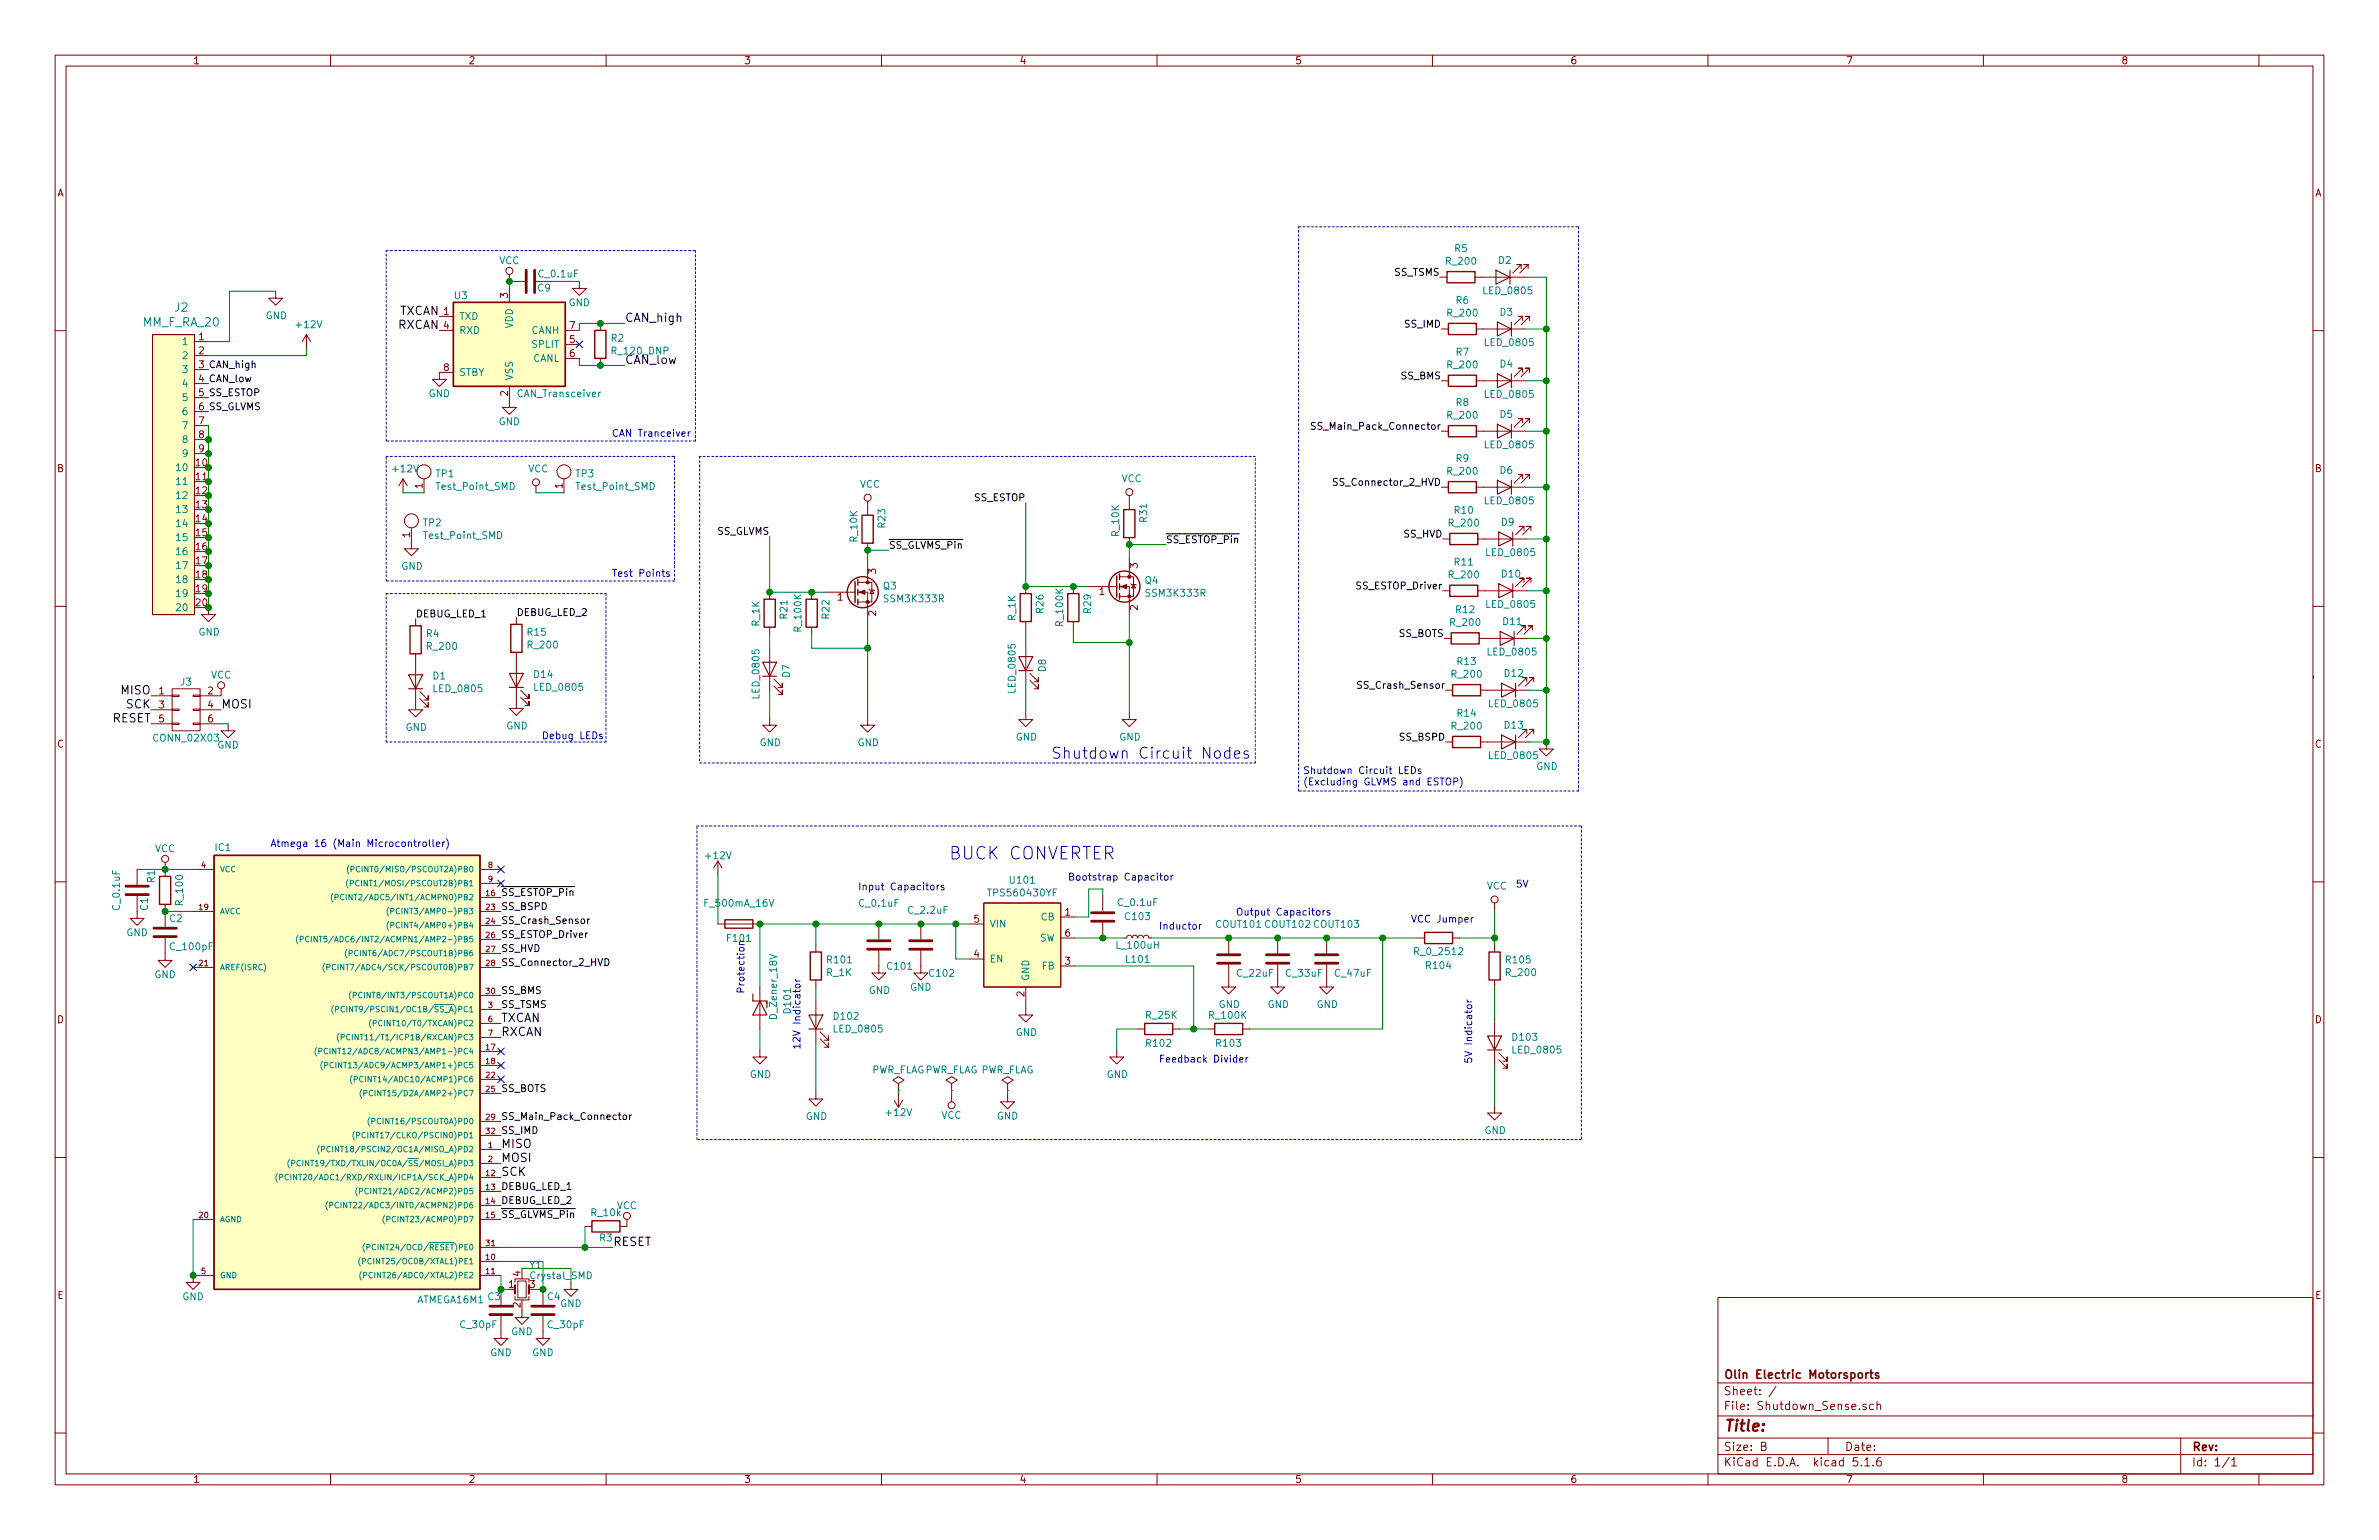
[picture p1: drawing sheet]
<svg xmlns="http://www.w3.org/2000/svg" width="432mm" height="279mm" viewBox="0 0 432 279" stroke-linecap="round" stroke-linejoin="round" font-family="sans-serif">
<defs><g id="words">
<text font-size="3.1" fill="#0000c2" x="172.2" y="156">BUCK CONVERTER</text>
<text font-size="2.8" fill="#0000c2" x="190.8" y="137.7">Shutdown Circuit Nodes</text>
<text font-size="2.8" fill="#840000" x="312.8" y="259.7">Title:</text>
<g font-size="2.1" fill="#008484">
<text x="26" y="59.2">MM_F_RA_20</text>
<text x="31.7" y="56.5">J2</text>
</g>
<g font-size="2.1">
<text x="72.2" y="59.7">RXCAN</text>
<text x="72.4" y="57.2">TXCAN</text>
<text x="113.4" y="58.4">CAN_high</text>
<text x="113.4" y="66">CAN_low</text>
<text x="22" y="126">MISO</text>
<text x="20.3" y="131.1">RESET</text>
<text x="23" y="128.5">SCK</text>
<text x="40.1" y="128.5">MOSI</text>
<text x="90.9" y="185.4">TXCAN</text>
<text x="90.9" y="188">RXCAN</text>
<text x="90.9" y="208.3">MISO</text>
<text x="90.9" y="213.4">SCK</text>
<text x="90.9" y="210.8">MOSI</text>
<text x="111.3" y="226.1">RESET</text>
</g>
<g font-size="2.1" fill="#840000">
<text x="312.8" y="250.1">Olin Electric Motorsports</text>
<text x="312.8" y="255.8">File: Shutdown_Sense.sch</text>
<text x="312.8" y="253.1">Sheet: /</text>
<text x="312.8" y="263.2">Size: B</text>
<text x="334.8" y="263.2">Date:</text>
<text x="397.8" y="263.2">Rev:</text>
<text x="312.8" y="266">KiCad E.D.A. kicad 5.1.6</text>
<text x="397.8" y="266">Id: 1/1</text>
</g>
<g font-size="1.8" fill="#840000">
<text x="35" y="11.6">1</text>
<text x="85" y="11.6">2</text>
<text x="135" y="11.6">3</text>
<text x="185" y="11.6">4</text>
<text x="235" y="11.6">5</text>
<text x="285" y="11.6">6</text>
<text x="335" y="11.6">7</text>
<text x="385" y="11.6">8</text>
<text x="10.4" y="35.6">A</text>
<text x="420.2" y="35.6">A</text>
<text x="80.5" y="57.2">1</text>
<text x="80.5" y="59.7">4</text>
<text x="92.2" y="54.1" transform="rotate(-90 92.2 54.1)">3</text>
<text x="103.4" y="59.7">7</text>
<text x="36.1" y="61.7">1</text>
<text x="36.1" y="64.3">2</text>
<text x="103.4" y="62.2">5</text>
<text x="103.4" y="64.8">6</text>
<text x="80.5" y="67.3">8</text>
<text x="92.2" y="71.9" transform="rotate(-90 92.2 71.9)">2</text>
<text x="36.1" y="77">7</text>
<text x="36.1" y="79.5">8</text>
<text x="36.1" y="82">9</text>
<text x="10.4" y="85.6">B</text>
<text x="35.6" y="84.6">10</text>
<text x="35.6" y="87.1">11</text>
<text x="35.6" y="89.7">12</text>
<text x="76.7" y="88.6" transform="rotate(-90 76.7 88.6)">1</text>
<text x="102.1" y="88.6" transform="rotate(-90 102.1 88.6)">1</text>
<text x="420.2" y="85.6">B</text>
<text x="35.6" y="92.2">13</text>
<text x="35.6" y="94.7">14</text>
<text x="35.6" y="97.3">15</text>
<text x="35.6" y="99.8">16</text>
<text x="74.4" y="97.5" transform="rotate(-90 74.4 97.5)">1</text>
<text x="35.6" y="102.4">17</text>
<text x="35.6" y="104.9">18</text>
<text x="35.6" y="107.4">19</text>
<text x="159" y="104.1" transform="rotate(-90 159 104.1)">3</text>
<text x="199.5" y="107.9">1</text>
<text x="206.5" y="103.1" transform="rotate(-90 206.5 103.1)">3</text>
<text x="35.6" y="110">20</text>
<text x="152" y="109">1</text>
<text x="159" y="111.7" transform="rotate(-90 159 111.7)">2</text>
<text x="206.5" y="110.7" transform="rotate(-90 206.5 110.7)">2</text>
<text x="28.9" y="126">1</text>
<text x="37.7" y="126">2</text>
<text x="28.9" y="128.5">3</text>
<text x="28.9" y="131.1">5</text>
<text x="37.7" y="128.5">4</text>
<text x="37.7" y="131.1">6</text>
<text x="10.4" y="135.6">C</text>
<text x="420.2" y="135.6">C</text>
<text x="176.8" y="167.4">5</text>
<text x="193.3" y="166.1">1</text>
<text x="176.8" y="173.7">4</text>
<text x="193.3" y="169.9">6</text>
<text x="193.3" y="175">3</text>
<text x="10.4" y="185.6">D</text>
<text x="185.9" y="180.8" transform="rotate(-90 185.9 180.8)">2</text>
<text x="420.2" y="185.6">D</text>
<text x="92.4" y="233.7">1</text>
<text x="94.5" y="231.5" transform="rotate(-90 94.5 231.5)">4</text>
<text x="96.2" y="233.7">3</text>
<text x="10.4" y="235.6">E</text>
<text x="94.5" y="237.3" transform="rotate(-90 94.5 237.3)">2</text>
<text x="420.2" y="235.6">E</text>
<text x="35" y="269">1</text>
<text x="85" y="269">2</text>
<text x="135" y="269">3</text>
<text x="185" y="269">4</text>
<text x="235" y="269">5</text>
<text x="285" y="269">6</text>
<text x="335" y="269">7</text>
<text x="385" y="269">8</text>
</g>
<g font-size="1.8" fill="#008484">
<text x="90.6" y="47.9">VCC</text>
<text x="264.1" y="45.7">R5</text>
<text x="272" y="47.9">D2</text>
<text x="97.6" y="52.9">C9</text>
<text x="97.9" y="50.3">C_0.1uF</text>
<text x="262.6" y="48">R_200</text>
<text x="269.5" y="53.4">LED_0805</text>
<text x="48.2" y="57.9">GND</text>
<text x="53.9" y="59.5">+12V</text>
<text x="82.5" y="54.3">U3</text>
<text x="83.3" y="58">TXD</text>
<text x="93.1" y="59.6" transform="rotate(-90 93.1 59.6)">VDD</text>
<text x="103.2" y="55.5">GND</text>
<text x="262.8" y="57.4">R_200</text>
<text x="264.3" y="55.1">R6</text>
<text x="272.3" y="57.3">D3</text>
<text x="33.3" y="62.6">1</text>
<text x="33.3" y="65.2">2</text>
<text x="83.3" y="60.6">RXD</text>
<text x="96.5" y="60.6">CANH</text>
<text x="96.6" y="63.1">SPLIT</text>
<text x="96.7" y="65.7">CANL</text>
<text x="110.9" y="62">R2</text>
<text x="111.2" y="64.3">R_120_DNP</text>
<text x="264.3" y="64.5">R7</text>
<text x="269.7" y="62.8">LED_0805</text>
<text x="33.3" y="67.7">3</text>
<text x="33.3" y="70.2">4</text>
<text x="83.3" y="68.2">STBY</text>
<text x="93.1" y="69.1" transform="rotate(-90 93.1 69.1)">VSS</text>
<text x="262.8" y="66.8">R_200</text>
<text x="272.3" y="66.7">D4</text>
<text x="33.3" y="72.8">5</text>
<text x="33.3" y="75.3">6</text>
<text x="33.3" y="77.9">7</text>
<text x="77.8" y="72.1">GND</text>
<text x="90.5" y="77.1">GND</text>
<text x="94.1" y="72.1">CAN_Transceiver</text>
<text x="262.8" y="76">R_200</text>
<text x="264.3" y="73.7">R8</text>
<text x="269.7" y="72.2">LED_0805</text>
<text x="272.3" y="75.8">D5</text>
<text x="33.3" y="80.4">8</text>
<text x="33.3" y="82.9">9</text>
<text x="264.3" y="83.8">R9</text>
<text x="269.7" y="81.3">LED_0805</text>
<text x="32.3" y="85.5">10</text>
<text x="32.3" y="88">11</text>
<text x="71.5" y="85.7">+12V</text>
<text x="79.1" y="86.6">TP1</text>
<text x="79.3" y="88.9">Test_Point_SMD</text>
<text x="95.9" y="85.7">VCC</text>
<text x="104.5" y="86.6">TP3</text>
<text x="104.7" y="88.9">Test_Point_SMD</text>
<text x="156.1" y="88.5">VCC</text>
<text x="203.6" y="87.5">VCC</text>
<text x="262.8" y="86.1">R_200</text>
<text x="272.3" y="86">D6</text>
<text x="32.3" y="90.6">12</text>
<text x="32.3" y="93.1">13</text>
<text x="32.3" y="95.6">14</text>
<text x="76.8" y="95.5">TP2</text>
<text x="160.7" y="95.7" transform="rotate(-90 160.7 95.7)">R23</text>
<text x="208.2" y="94.7" transform="rotate(-90 208.2 94.7)">R31</text>
<text x="263.1" y="95.5">R_200</text>
<text x="264.1" y="93.2">R10</text>
<text x="269.7" y="91.5">LED_0805</text>
<text x="272.5" y="95.4">D9</text>
<text x="32.3" y="98.2">15</text>
<text x="32.3" y="100.7">16</text>
<text x="77.1" y="97.8">Test_Point_SMD</text>
<text x="155.6" y="98.2" transform="rotate(-90 155.6 98.2)">R_10K</text>
<text x="203.1" y="97.2" transform="rotate(-90 203.1 97.2)">R_10K</text>
<text x="270" y="100.9">LED_0805</text>
<text x="32.3" y="103.3">17</text>
<text x="32.3" y="105.8">18</text>
<text x="72.8" y="103.4">GND</text>
<text x="160.4" y="107">Q3</text>
<text x="207.8" y="105.9">Q4</text>
<text x="263.1" y="104.9">R_200</text>
<text x="264.1" y="102.6">R11</text>
<text x="272.6" y="104.8">D10</text>
<text x="32.3" y="108.3">19</text>
<text x="32.3" y="110.9">20</text>
<text x="137.8" y="113.6" transform="rotate(-90 137.8 113.6)">R_1K</text>
<text x="142.9" y="112.2" transform="rotate(-90 142.9 112.2)">R21</text>
<text x="150.5" y="112.2" transform="rotate(-90 150.5 112.2)">R22</text>
<text x="160.7" y="109.3">SSM3K333R</text>
<text x="184.3" y="112.6" transform="rotate(-90 184.3 112.6)">R_1K</text>
<text x="189.4" y="111.2" transform="rotate(-90 189.4 111.2)">R26</text>
<text x="193" y="113.4" transform="rotate(-90 193 113.4)">R_100K</text>
<text x="198" y="111.2" transform="rotate(-90 198 111.2)">R29</text>
<text x="208.2" y="108.3">SSM3K333R</text>
<text x="263.3" y="113.6">R_200</text>
<text x="264.3" y="111.3">R12</text>
<text x="270" y="110.3">LED_0805</text>
<text x="272.9" y="113.4">D11</text>
<text x="36" y="115.3">GND</text>
<text x="77.4" y="115.6">R4</text>
<text x="77.6" y="117.9">R_200</text>
<text x="95.8" y="115.3">R15</text>
<text x="95.9" y="117.7">R_200</text>
<text x="145.5" y="114.5" transform="rotate(-90 145.5 114.5)">R_100K</text>
<text x="270.2" y="118.9">LED_0805</text>
<text x="32.8" y="124.4">J3</text>
<text x="38.3" y="123.1">VCC</text>
<text x="78.6" y="123.3">D1</text>
<text x="78.9" y="125.6">LED_0805</text>
<text x="97" y="123">D14</text>
<text x="97.2" y="125.3">LED_0805</text>
<text x="143.4" y="122.9" transform="rotate(-90 143.4 122.9)">D7</text>
<text x="184.3" y="125.5" transform="rotate(-90 184.3 125.5)">LED_0805</text>
<text x="189.8" y="121.9" transform="rotate(-90 189.8 121.9)">D8</text>
<text x="263.6" y="123">R_200</text>
<text x="264.6" y="120.7">R13</text>
<text x="273.1" y="122.8">D12</text>
<text x="137.8" y="126.5" transform="rotate(-90 137.8 126.5)">LED_0805</text>
<text x="264.6" y="130">R14</text>
<text x="270.5" y="128.3">LED_0805</text>
<text x="28.1" y="134.5">CONN_02X03</text>
<text x="39.4" y="135.8">GND</text>
<text x="73.6" y="132.6">GND</text>
<text x="91.9" y="132.3">GND</text>
<text x="137.9" y="135.4">GND</text>
<text x="155.7" y="135.4">GND</text>
<text x="184.4" y="134.4">GND</text>
<text x="203.1" y="134.4">GND</text>
<text x="263.6" y="132.4">R_200</text>
<text x="270.5" y="137.7">LED_0805</text>
<text x="273.1" y="132.2">D13</text>
<text x="278.8" y="139.7">GND</text>
<text x="28.1" y="154.6">VCC</text>
<text x="39.1" y="154.4">IC1</text>
<text x="128.2" y="155.9">+12V</text>
<text x="28.1" y="160.1" transform="rotate(-90 28.1 160.1)">R1</text>
<text x="183.4" y="160.3">U101</text>
<text x="269.8" y="161.4">VCC</text>
<text x="21.8" y="164.9" transform="rotate(-90 21.8 164.9)">C_0.1uF</text>
<text x="26.8" y="165.2" transform="rotate(-90 26.8 165.2)">C1</text>
<text x="30.8" y="167.3">C2</text>
<text x="33.2" y="164.1" transform="rotate(-90 33.2 164.1)">R_100</text>
<text x="128.1" y="164.5">F_500mA_16V</text>
<text x="156.1" y="164.5">C_0.1uF</text>
<text x="165" y="165.8">C_2.2uF</text>
<text x="179.8" y="162.6">TPS560430YF</text>
<text x="189" y="167">CB</text>
<text x="203" y="164.4">C_0.1uF</text>
<text x="204.4" y="166.9">C103</text>
<text x="22.9" y="169.8">GND</text>
<text x="31" y="172.4">C_100pF</text>
<text x="179.6" y="168.3">VIN</text>
<text x="188.7" y="170.8">SW</text>
<text x="202.8" y="172.1">L_100uH</text>
<text x="220.9" y="168.3">COUT101 COUT102 COUT103</text>
<text x="257" y="173.3">R_0_2512</text>
<text x="28" y="177.5">GND</text>
<text x="150" y="177.1">R_1K</text>
<text x="150.3" y="174.8">R101</text>
<text x="161.2" y="175.9">C101</text>
<text x="165.2" y="179.8">GND</text>
<text x="168.8" y="177.2">C102</text>
<text x="179.6" y="174.6">EN</text>
<text x="186.8" y="178.1" transform="rotate(-90 186.8 178.1)">GND</text>
<text x="189.2" y="175.9">FB</text>
<text x="204.5" y="174.7">L101</text>
<text x="224.6" y="177.2">C_22uF</text>
<text x="233.5" y="177.2">C_33uF</text>
<text x="242.4" y="177.2">C_47uF</text>
<text x="259" y="175.8">R104</text>
<text x="273.5" y="174.8">R105</text>
<text x="273.5" y="177.1">R_200</text>
<text x="141" y="184.7" transform="rotate(-90 141 184.7)">D_Zener_18V</text>
<text x="151.5" y="185">D102</text>
<text x="157.7" y="180.3">GND</text>
<text x="208.1" y="184.8">R_25K</text>
<text x="219.6" y="184.8">R_100K</text>
<text x="221.2" y="182.9">GND</text>
<text x="230.1" y="182.9">GND</text>
<text x="239" y="182.9">GND</text>
<text x="151.5" y="187.3">LED_0805</text>
<text x="184.4" y="188">GND</text>
<text x="208.2" y="189.9">R102</text>
<text x="220.9" y="189.9">R103</text>
<text x="274.7" y="188.8">D103</text>
<text x="274.7" y="191.1">LED_0805</text>
<text x="136.1" y="195.6">GND</text>
<text x="158.1" y="194.7">PWR_FLAGPWR_FLAG PWR_FLAG</text>
<text x="200.9" y="195.6">GND</text>
<text x="146.3" y="203.2">GND</text>
<text x="161" y="202.5">+12V</text>
<text x="170.8" y="203">VCC</text>
<text x="180.9" y="203.1">GND</text>
<text x="269.4" y="205.7">GND</text>
<text x="107.4" y="220.6">R_10k</text>
<text x="111.9" y="219.4">VCC</text>
<text x="108.9" y="225.2">R3</text>
<text x="96.2" y="230.2">Y1</text>
<text x="96.4" y="232.1">Crystal_SMD</text>
<text x="33.1" y="235.9">GND</text>
<text x="75.8" y="236.4">ATMEGA16M1</text>
<text x="88.6" y="235.9">C3</text>
<text x="99.4" y="235.9">C4</text>
<text x="101.7" y="237.2">GND</text>
<text x="83.6" y="241">C_30pF</text>
<text x="92.8" y="242.2">GND</text>
<text x="99.5" y="241">C_30pF</text>
<text x="89" y="246">GND</text>
<text x="96.6" y="246">GND</text>
</g>
<g font-size="1.8">
<text x="253.1" y="50">SS_TSMS</text>
<text x="255" y="59.4">SS_IMD</text>
<text x="36.1" y="66.8">3 CAN_high</text>
<text x="36.1" y="69.3">4 CAN_low</text>
<text x="36.1" y="71.9">5 SS_ESTOP</text>
<text x="254.4" y="68.8">SS_BMS</text>
<text x="36.1" y="74.4">6 SS_GLVMS</text>
<text x="239.3" y="78">SS_Main_Pack_Connector</text>
<text x="242.7" y="88.1">SS_Connector_2_HVD</text>
<text x="176.8" y="90.9">SS_ESTOP</text>
<text x="130.1" y="97">SS_GLVMS</text>
<text x="161.3" y="99.6">SS_GLVMS_Pin</text>
<text x="211.6" y="98.6">SS_ESTOP_Pin</text>
<text x="254.8" y="97.5">SS_HVD</text>
<text x="246.4" y="106.9">SS_ESTOP_Driver</text>
<text x="75.4" y="112">DEBUG_LED_1</text>
<text x="93.7" y="111.8">DEBUG_LED_2</text>
<text x="253.9" y="115.6">SS_BOTS</text>
<text x="247" y="125">SS_Crash_Sensor</text>
<text x="254.1" y="134.4">SS_BSPD</text>
<text x="90.9" y="165.1">SS_BSPD</text>
<text x="90.9" y="167.6">SS_Crash_Sensor</text>
<text x="90.9" y="162.6">SS_ESTOP_Pin</text>
<text x="90.9" y="172.7">SS_HVD</text>
<text x="90.9" y="170.2">SS_ESTOP_Driver</text>
<text x="90.9" y="175.3">SS_Connector_2_HVD</text>
<text x="90.9" y="182.9">SS_TSMS</text>
<text x="90.9" y="180.3">SS_BMS</text>
<text x="90.9" y="203.2">SS_Main_Pack_Connector</text>
<text x="90.9" y="198.1">SS_BOTS</text>
<text x="90.9" y="205.7">SS_IMD</text>
<text x="90.9" y="215.9">DEBUG_LED_1</text>
<text x="90.9" y="218.4">DEBUG_LED_2</text>
<text x="90.9" y="221">SS_GLVMS_Pin</text>
</g>
<g font-size="1.8" fill="#0000c2">
<text x="111" y="79.2">CAN Tranceiver</text>
<text x="111" y="104.6">Test Points</text>
<text x="98.3" y="134.1">Debug LEDs</text>
<text x="236.5" y="140.4">Shutdown Circuit LEDs</text>
<text x="236.5" y="142.5">(Excluding GLVMS and ESTOP)</text>
<text x="49" y="153.7">Atmega 16 (Main Microcontroller)</text>
<text x="155.7" y="161.5">Input Capacitors</text>
<text x="193.8" y="159.8">Bootstrap Capacitor</text>
<text x="275.1" y="161">5V</text>
<text x="224.3" y="166.1">Output Capacitors</text>
<text x="256" y="167.4">VCC Jumper</text>
<text x="132.1" y="170.9">F101</text>
<text x="210.3" y="168.7">Inductor</text>
<text x="135.1" y="180.3" transform="rotate(-90 135.1 180.3)">Protection</text>
<text x="143.6" y="183.7" transform="rotate(-90 143.6 183.7)">D101</text>
<text x="145.3" y="190.5" transform="rotate(-90 145.3 190.5)">12V Indicator</text>
<text x="210.3" y="192.8">Feedback Divider</text>
<text x="267.2" y="193" transform="rotate(-90 267.2 193)">5V Indicator</text>
</g>
<g font-size="1.4" fill="#840000">
<text x="36.6" y="157.5">4</text>
<text x="88.6" y="157.5">8</text>
<text x="88.6" y="160">9</text>
<text x="36.2" y="165.1">19</text>
<text x="88.2" y="162.6">16</text>
<text x="88.2" y="165.1">23</text>
<text x="88.2" y="167.6">24</text>
<text x="88.2" y="170.2">26</text>
<text x="88.2" y="172.7">27</text>
<text x="36.2" y="175.3">21</text>
<text x="88.2" y="175.3">28</text>
<text x="88.2" y="180.3">30</text>
<text x="88.6" y="182.9">3</text>
<text x="88.6" y="185.4">6</text>
<text x="88.2" y="190.5">17</text>
<text x="88.6" y="188">7</text>
<text x="88.2" y="193">18</text>
<text x="88.2" y="195.6">22</text>
<text x="88.2" y="198.1">25</text>
<text x="88.2" y="203.2">29</text>
<text x="88.2" y="205.7">32</text>
<text x="88.6" y="208.3">1</text>
<text x="88.2" y="213.4">12</text>
<text x="88.2" y="215.9">13</text>
<text x="88.6" y="210.8">2</text>
<text x="36.2" y="221">20</text>
<text x="88.2" y="218.4">14</text>
<text x="88.2" y="221">15</text>
<text x="88.2" y="226.1">31</text>
<text x="36.6" y="231.1">5</text>
<text x="88.2" y="228.6">10</text>
<text x="88.2" y="231.1">11</text>
</g>
<g font-size="1.4" fill="#008484">
<text x="39.9" y="158.2">VCC</text>
<text x="65.3" y="158.2">(PCINT0/MISO/PSCOUT2A)PB0</text>
<text x="65.3" y="160.8">(PCINT1/MOSI/PSCOUT2B)PB1</text>
<text x="39.9" y="165.9">AVCC</text>
<text x="63.3" y="163.3">(PCINT2/ADC5/INT1/ACMPN0)PB2</text>
<text x="72.6" y="165.9">(PCINT3/AMP0-)PB3</text>
<text x="58.5" y="170.9">(PCINT5/ADC6/INT2/ACMPN1/AMP2-)PB5</text>
<text x="65" y="173.5">(PCINT6/ADC7/PSCOUT1B)PB6</text>
<text x="72.2" y="168.4">(PCINT4/AMP0+)PB4</text>
<text x="39.9" y="176">AREF(ISRC)</text>
<text x="61.6" y="176">(PCINT7/ADC4/SCK/PSCOUT0B)PB7</text>
<text x="63.4" y="183.6">(PCINT9/PSCIN1/OC1B/SS_A)PC1</text>
<text x="65.8" y="181.1">(PCINT8/INT3/PSCOUT1A)PC0</text>
<text x="61.2" y="191.3">(PCINT12/ADC8/ACMPN3/AMP1-)PC4</text>
<text x="64.6" y="188.7">(PCINT11/T1/ICP1B/RXCAN)PC3</text>
<text x="69.3" y="186.2">(PCINT10/T0/TXCAN)PC2</text>
<text x="61.8" y="193.8">(PCINT13/ADC9/ACMP3/AMP1+)PC5</text>
<text x="66.2" y="196.3">(PCINT14/ADC10/ACMP1)PC6</text>
<text x="68.2" y="198.9">(PCINT15/D2A/AMP2+)PC7</text>
<text x="68.5" y="204">(PCINT16/PSCOUT0A)PD0</text>
<text x="60.9" y="209">(PCINT18/PSCIN2/OC1A/MISO_A)PD2</text>
<text x="66.7" y="206.5">(PCINT17/CLKO/PSCIN0)PD1</text>
<text x="54.6" y="214.1">(PCINT20/ADC1/RXD/RXLIN/ICP1A/SCK_A)PD4</text>
<text x="56.5" y="211.6">(PCINT19/TXD/TXLIN/OC0A/SS/MOSI_A)PD3</text>
<text x="39.9" y="221.7">AGND</text>
<text x="62.5" y="219.2">(PCINT22/ADC3/INT0/ACMPN2)PD6</text>
<text x="67" y="216.7">(PCINT21/ADC2/ACMP2)PD5</text>
<text x="71.2" y="221.7">(PCINT23/ACMP0)PD7</text>
<text x="68" y="226.8">(PCINT24/OCD/RESET)PE0</text>
<text x="39.9" y="231.9">GND</text>
<text x="67.5" y="229.4">(PCINT25/OC0B/XTAL1)PE1</text>
<text x="67.5" y="231.9">(PCINT26/ADC0/XTAL2)PE2</text>
</g>
</g></defs>
<g fill="none" stroke="#840000" stroke-width=".18">
<path d="M10 10h411.8v259.4h-411.8zM12 12h407.8v255.4h-407.8zM60 10v2M110 10v2M160 10v2M210 10v2M260 10v2M310 10v2M360 10v2M410 10v2M10 60h2M50 52.8v1.3h1.3l-1.3 1.3-1.2-1.3h1.2"/>
<path d="M79.8 57.4h2.5M79.8 59.9h2.5M92.5 49.8v1.3h2.7M92.5 52.3v2.6M102.6 59.9h2.6M105.2 51.1v1.2h1.2l-1.2 1.3-1.3-1.3h1.3M109 58.7v1.2M261.4 50.3h1.2M261.6 59.7h1.3M267.7 50.3h8.9M268 59.7h8.9M276.1 48.8v-.8h-.8h.8l-1.5 1.5"/>
<path d="M276.4 58.2v-.8h-.8h.8l-1.6 1.5M277.4 48.8v-.8h-.8h.8l-1.6 1.5M277.6 58.2v-.8h-.7h.7l-1.5 1.5M419.8 60h2M27.7 60.7h7.6v50.8h-7.6zM35.3 62h2.5M35.3 64.5h2.5M35.3 67.1h2.5M35.3 69.6h2.5M35.3 72.1h2.5M35.3 74.7h2.5M35.3 77.2h2.5"/>
<path d="M35.3 79.8h2.5M55.6 60.7l-.7 1.3M55.6 60.7v2.5M55.6 60.7l.8 1.3M82.3 67.6h-2.5v1.2h1.2l-1.2 1.3-1.3-1.3h1.3M92.5 70.1v3.8h1.2l-1.2 1.3-1.3-1.3h1.3M102.6 62.5h2.6M102.6 65h2.6M109 65v1.3M261.6 78.2h1.3M261.6 69.1h1.3M268 78.2h8.9"/>
<path d="M268 69.1h8.9M276.4 76.7v-.8h-.8h.8l-1.6 1.6M276.4 67.6v-.8h-.8h.8l-1.6 1.5M277.6 76.7v-.8h-.7h.7l-1.5 1.6M277.6 67.6v-.8h-.7h.7l-1.5 1.5M35.3 82.3h2.5M73.2 86.9l-.8 1.2M73.2 86.9v2.5M73.2 86.9l.7 1.2M74.7 95.8v3.8h1.2l-1.2 1.2-1.3-1.2h1.3M77 86.9v2.5M97.3 88.1v1.3"/>
<path d="M102.4 86.9v2.5M157.5 90.9v2.6M157.5 98.6v1.2M205 89.9v2.6M205 97.5v1.3M261.6 88.4h1.3M261.9 97.8h1.2M268 88.4h8.9M268.2 97.8h8.9M276.4 86.9v-.8h-.8h.8l-1.6 1.5M276.6 96.3v-.8h-.8h.8l-1.5 1.5M277.6 86.9v-.8h-.7h.7l-1.5 1.5"/>
<path d="M277.9 96.3v-.8h-.8h.8l-1.5 1.5M10 110h2M37.8 110.2v1.3h1.3l-1.3 1.3-1.2-1.3h1.2M75.4 118.6v10.2h1.3l-1.3 1.2-1.2-1.2h1.2M75.4 112.3v1.2M93.7 118.4v10.1h1.3l-1.3 1.3-1.2-1.3h1.2M93.7 112v1.3M139.7 107.4v1.3M139.7 113.8v1.3M139.7 117.6v7.6M147.3 107.4v1.3M147.3 113.8v1.3"/>
<path d="M149.9 107.4h5.3M155.7 107.4h1.8v5.1M155.7 105.7h1.8M157.5 105.7h.7v3.5h-2.5M157.5 102.4v3.3M157.7 106.9l.2 .2h.7l.1 .1M158.2 107.1l.4 .6h-.7zM186.2 106.4v1.3M186.2 112.8v1.2M186.2 116.6v7.6M194.8 106.4v1.3M194.8 112.8v1.2"/>
<path d="M197.4 106.4h5.3M203.2 106.4h1.8v5.1M203.2 104.6h1.8M205 104.6h.7v3.6h-2.5M205 101.3v3.3M205.2 105.9l.2 .1h.7l.1 .2M205.7 106l.4 .7h-.7zM261.9 107.2h1.2M262.1 115.8h1.3M268.2 107.2h8.9M268.5 115.8h8.9M276.6 105.7v-.8h-.8h.8l-1.5 1.5"/>
<path d="M276.9 114.3v-.8h-.8h.8l-1.6 1.6M277.9 105.7v-.8h-.8h.8l-1.5 1.5M278.1 114.3v-.8h-.7h.7l-1.5 1.6M419.8 110h2M27.4 126.2h3.8M27.4 128.8h3.8M27.4 131.3h3.8M31.2 131.2h1.3v.2h-1.3zM31.2 128.7h1.3v.2h-1.3zM31.2 126.1h1.3v.3h-1.3zM31.2 125h5.1v7.6h-5.1zM35.1 131.2h1.2v.2h-1.2z"/>
<path d="M35.1 128.7h1.2v.2h-1.2zM35.1 126.1h1.2v.3h-1.2zM36.3 128.8h3.8M36.3 131.3h3.8M40.1 125v1.2h-3.8M41.4 131.3v1.3h1.3l-1.3 1.3-1.3-1.3h1.3M76.2 126.7l1.5 1.6v-.8v.8h-.7M76.2 125.5l1.5 1.5v-.8v.8h-.7M94.5 126.5l1.5 1.5v-.7v.7h-.8M94.5 125.2l1.5 1.5v-.7v.7h-.8M139.7 130.3v1.3h1.3l-1.3 1.2-1.3-1.2h1.3M140.5 124.5l1.5 1.5v-.8v.8h-.8"/>
<path d="M140.5 123.2l1.5 1.5v-.7v.7h-.8M157.5 130.3v1.3h1.2l-1.2 1.2-1.3-1.2h1.3M186.2 129.3v1.3h1.3l-1.3 1.2-1.3-1.2h1.3M186.9 123.4l1.6 1.6v-.8v.8h-.8M186.9 122.2l1.6 1.5v-.8v.8h-.8M205 129.3v1.3h1.2l-1.2 1.2-1.3-1.2h1.3M262.4 134.6h1.3M262.4 125.2h1.3M268.7 134.6h8.9M268.7 125.2h8.9M277.1 133.1v-.8h-.7h.7l-1.5 1.6M277.1 123.7v-.8h-.7h.7l-1.5 1.6"/>
<path d="M278.4 133.1v-.8h-.8h.8l-1.5 1.6M278.4 123.7v-.8h-.8h.8l-1.5 1.6M280.7 134.6v1.3h1.2l-1.2 1.3-1.3-1.3h1.3M10 160h2M24.9 157.7v2.8M30 156.5v2.5M35.1 157.7h3.8M87.1 157.7h3.8M130.3 156.2l-.8 1.3M130.3 156.2v2.6M130.3 156.2l.8 1.3M419.8 160h2"/>
<path d="M24.9 162.6v4h1.3l-1.3 1.3-1.3-1.3h1.3M30 170.2v4h1.2l-1.2 1.3-1.3-1.3h1.3M30 164.1v4M35.1 165.4h3.8M35.1 175.5h3.8M87.1 162.8h3.8M87.1 165.4h3.8M87.1 175.5h3.8M87.1 167.9h3.8M87.1 170.4h3.8M87.1 173h3.8M87.1 160.3h3.8"/>
<path d="M130.3 167.6h7.6M137.9 179.1v7.6M148.1 171.5v1.2M148.1 177.8v1.3M159.5 172.5v4h1.3l-1.3 1.3-1.3-1.3h1.3M159.5 167.6v2.8M167.1 172.5v4h1.3l-1.3 1.3-1.2-1.3h1.2M167.1 167.6v2.8M176 167.6h2.6M176 174h2.6M178.6 163.8h13.9v15.3h-13.9zM178.6 174h.1"/>
<path d="M186.2 179.1v2.5M192.5 170.2h2.6M192.5 166.4h2.6M192.5 175.3h2.6M200.2 162.6v2.8M200.2 167.4v2.8M204 170.2h.5l.1-.4 .3-.1 .4 .1 .2 .4 .1-.4 .3-.1 .4 .1 .2 .4 .1-.4 .3-.1 .4 .1 .2 .4 .1-.4 .3-.1 .5 .1 .1 .4h.5M223 175v4.1h1.3l-1.3 1.2-1.3-1.2h1.3M223 170.2v2.8M231.9 175v4.1h1.3l-1.3 1.2-1.3-1.2h1.3M231.9 170.2v2.8M240.8 175v4.1h1.3l-1.3 1.2-1.3-1.2h1.3"/>
<path d="M240.8 170.2v2.8M257.3 170.2h1.3M263.7 170.2h1.2M271.3 163.8v1.3M271.3 171.5v1.2M271.3 177.8v1.3M87.1 190.8h3.8M87.1 193.3h3.8M87.1 195.8h3.8M87.1 198.4h3.8M87.1 183.1h3.8M87.1 180.6h3.8"/>
<path d="M87.1 185.7h3.8M87.1 188.2h3.8M137.9 190.5v1.3h1.3l-1.3 1.2-1.2-1.2h1.2M148.1 198.1v1.3h1.3l-1.3 1.3-1.3-1.3h1.3M148.1 181.6v7.6M148.8 188.5l1.6 1.5v-.8v.8h-.8M148.8 187.2l1.6 1.5v-.7v.7h-.8M162.3 199.6l.8 1.3M163.1 196.6l1-.6-1-.7-1 .7 1 .6v1.3M163.1 197.9h.1M163.1 198.4v2.5M163.8 199.6l-.7 1.3"/>
<path d="M172.7 196.6l1-.6-1-.7-1 .7 1 .6v1.3M172.7 197.9h.1M172.7 198.6v1.3M182.9 198.6v1.3h1.2l-1.2 1.3-1.3-1.3h1.3M182.9 196.6l1-.6-1-.7-1 .7 1 .6v1.3M182.9 197.9h.1M186.2 182.9v1.3h1.3l-1.3 1.2-1.3-1.2h1.3M202.7 190.5v1.3h1.3l-1.3 1.2-1.3-1.2h1.3M206.5 186.7h1.3M212.9 186.7h1.2M219.2 186.7h1.3M225.6 186.7h1.2"/>
<path d="M271.3 185.4v7.6M272 192.3l1.6 1.5v-.8v.8h-.8M272 191l1.6 1.5v-.7v.7h-.8M10 210h2M87.1 208.5h3.8M87.1 213.6h3.8M87.1 216.2h3.8M87.1 218.7h3.8M87.1 211.1h3.8M87.1 203.5h3.8M87.1 206h3.8M271.3 200.7v1.2h1.2l-1.2 1.3-1.3-1.3h1.3"/>
<path d="M419.8 210h2M35.1 221.2h3.8M38.9 231.4h-3.8v1.3h1.2l-1.2 1.2-1.3-1.2h1.3M87.1 228.9h3.8M87.1 231.4h3.8M87.1 221.2h3.8M87.1 226.3h3.8M90.9 238.8v4h1.3l-1.3 1.3-1.2-1.3h1.2M90.9 233.9v2.8M93.5 235.2v.6h2.5v-.6M93.5 232.7v-.7h2.5v.7M94 232.4h1.5v3.1h-1.5z"/>
<path d="M94.7 237.7v1.3h1.3l-1.3 1.3-1.2-1.3h1.2M98.6 238.8v4h1.2l-1.2 1.3-1.3-1.3h1.3M98.6 233.9v2.8M103.6 232.7v1.2h1.3l-1.3 1.3-1.2-1.3h1.2M106.2 222.5h1.2M113.8 221.2v1.3h-1.3M311.8 235.4h108v32h-108zM10 260h2M311.8 256.9h108M311.8 250.9h108M322.4 251.5l-1.3 1.9M338.7 254.8a.37 .37 0 0 0-.6 .2l.1 .2 .5 .1 .1 .2-.2 .3-.5-.1"/>
<path d="M340.1 254.8h-.5l-.3 .2 .2 .7h.6M340.7 254.9l.1-.1a.37 .37 0 0 1 .6 .2v.8M340.7 254.3v1.5M419.8 260h2M60 267.4v2M110 267.4v2M160 267.4v2M210 267.4v2M260 267.4v2M310 267.4v2M311.8 263.9h108M311.8 260.9h108"/>
<path d="M319.7 262.4l.7-.1 .1-.2-.1-.4h-.7v1.5h.6l.3-.3a.41 .41 0 0 0-.4-.5M331.8 260.9v3M337.1 264.5h-.7l-.1 .7 .2-.2 .6 .1 .1 .2-.1 .5-.2 .2-.6-.2M337.8 265.8v.2M338.5 264.9l.4-.4v1.5M338.5 266h.8M340 265.8v.2M341.4 264.5a.62 .62 0 0 0-.8 .6l.1 .7 .2 .2 .5-.2 .1-.5-.1-.2-.5-.1-.3 .3M360 267.4v2M395.8 260.9v6.5M404.6 264.4l-1.2 1.9M405.1 264.9l.4-.4v1.5"/>
<path d="M405.1 266h.8M410 267.4v2"/>
<circle cx="92.5" cy="49.1" r=".63"/>
<circle cx="74.7" cy="94.5" r="1.27"/>
<circle cx="77" cy="85.6" r="1.27"/>
<circle cx="97.3" cy="87.5" r=".63"/>
<circle cx="102.4" cy="85.6" r="1.27"/>
<circle cx="157.5" cy="90.3" r=".63"/>
<circle cx="205" cy="89.3" r=".63"/>
<circle cx="40.1" cy="124.3" r=".63"/>
<circle cx="30" cy="155.8" r=".63"/>
<circle cx="271.3" cy="163.2" r=".63"/>
<circle cx="172.7" cy="200.5" r=".63"/>
<circle cx="113.8" cy="220.6" r=".63"/>
</g>
<path d="M338.7 249.1v1M339.1 249.1h-.3l-.1 .3M339.4 249.1h.6M339.6 248.6v1.3l.4 .2M341 249.1a.37 .37 0 0 0-.6 .2l.1 .2 .5 .1v.2l-.2 .3-.4-.1" fill="none" stroke="#840000" stroke-width=".3"/>
<g fill="none" stroke="#840000" stroke-width=".2">
<path d="M271.5 49l2.6 1.3-2.6 1.3zM271.8 58.4l2.5 1.3-2.5 1.3zM274.1 49v2.6M274.3 58.4v2.6M271.8 77l2.5 1.2-2.5 1.3zM271.8 67.8l2.5 1.3-2.5 1.3zM274.3 67.8v2.6M274.3 77v2.5M271.8 87.1l2.5 1.3-2.5 1.3zM272 96.5l2.6 1.3-2.6 1.3zM274.3 87.1v2.6M274.6 96.5v2.6"/>
<path d="M184.9 119.1h2.6l-1.3 2.6zM272 105.9l2.6 1.3-2.6 1.3zM272.3 114.6l2.5 1.2-2.5 1.3zM274.6 105.9v2.6M274.8 114.6v2.5M74.2 122.4h2.5l-1.3 2.6zM74.2 125h2.5M92.5 122.2h2.5l-1.3 2.5zM92.5 124.7h2.5M138.4 120.1h2.6l-1.3 2.6zM138.4 122.7h2.6M184.9 121.7h2.6"/>
<path d="M272.5 133.4l2.6 1.2-2.6 1.3zM272.5 124l2.6 1.2-2.6 1.3zM275.1 124v2.5M275.1 133.4v2.5M136.7 180.3v1.3h2.5v.5M137.9 181.6l1.3 2.6h-2.5zM146.8 184.2h2.6l-1.3 2.5zM146.8 186.7h2.6M270 188h2.5l-1.2 2.5zM270 190.5h2.5"/>
</g>
<path d="M93.5 233.2v1.5M96 233.2v1.5" fill="none" stroke="#840000" stroke-width=".38"/>
<g fill="none" stroke="#840000" stroke-width=".25">
<path d="M82.3 54.9h20.3v15.2h-20.3zM107.9 59.9h2.1v5.1h-2.1zM262.6 49.3h5.1v2h-5.1zM262.9 58.7h5.1v2h-5.1zM262.9 77.2h5.1v2h-5.1zM262.9 68.1h5.1v2h-5.1zM156.5 93.5h2v5.1h-2zM204 92.5h2v5h-2zM262.9 87.4h5.1v2h-5.1zM263.1 96.8h5.1v2h-5.1zM74.4 113.5h2.1v5.1h-2.1zM92.7 113.3h2v5.1h-2z"/>
<path d="M138.7 108.7h2v5.1h-2zM146.3 108.7h2v5.1h-2zM155.2 105.5v3.8M155.7 105.2v1M155.7 106.9v1.1M155.7 108.7v1M185.2 107.7h2v5.1h-2zM193.8 107.7h2v5.1h-2zM202.7 104.5v3.8M203.2 104.1v1.1M203.2 105.9v1M203.2 107.7v1"/>
<path d="M263.1 106.2h5.1v2h-5.1zM263.4 114.8h5.1v2h-5.1zM263.7 124.2h5v2h-5zM263.7 133.6h5v2h-5zM29 159h2v5.1h-2zM38.9 155.2h48.2v78.7h-48.2zM131.6 166.9h5.1v1.5h-5.1zM147.1 172.7h2v5.1h-2zM258.6 169.2h5.1v2h-5.1zM270.3 172.7h2v5.1h-2zM207.8 185.7h5.1v2h-5.1zM220.5 185.7h5.1v2h-5.1z"/>
<path d="M107.4 221.5h5.1v2h-5.1z"/>
<circle cx="156.6" cy="107.4" r="2.82"/>
<circle cx="204.1" cy="106.4" r="2.82"/>
</g>
<g fill="none" stroke="#840000" stroke-width=".51">
<path d="M95.5 49v4.1M97 49v4.1M22.9 162.3h4M22.9 160.8h4M27.9 169.9h4.1M27.9 168.4h4.1M157.5 172.2h4M157.5 170.7h4M165.1 172.2h4.1M165.1 170.7h4.1M198.1 165.6h4.1M198.1 167.1h4.1"/>
<path d="M221 174.8h4M221 173.2h4M229.9 174.8h4M229.9 173.2h4M238.8 174.8h4M238.8 173.2h4M88.9 238.5h4.1M88.9 237h4.1M96.5 238.5h4.1M96.5 237h4.1"/>
</g>
<g fill="#ffffc2" stroke="#ffffc2" stroke-width=".18">
<path d="M27.7 60.7h7.6v50.8h-7.6z"/>
<path d="M178.6 163.8h13.9v15.3h-13.9z"/>
<path d="M38.9 155.2h48.2v78.7h-48.2z"/>
<path d="M82.3 54.9h20.3v15.2h-20.3z"/>
</g>
<g fill="none" stroke="#008484" stroke-width=".18">
<path d="M109 71.1l-.3 .3M90.3 96.4a.64 .64 0 0 1 .8 .7 .64 .64 0 0 1-.8 .6zM92.6 87.6a.64 .64 0 0 1 .7 .6 .64 .64 0 0 1-.7 .6zM118 87.6a.64 .64 0 0 1 .7 .6 .64 .64 0 0 1-.7 .6zM63.2 159.6a1.2 1.2 0 0 0 0 1.5M63.3 157a1.2 1.2 0 0 0 0 1.6M63.7 157.7h.5v-.4l-.5-.1v1M65.2 159.8a.46 .46 0 0 0-.7 .4 .46 .46 0 0 0 .7 .4M65.3 157.3a.46 .46 0 0 0-.6 0 .46 .46 0 0 0 0 .6l.3 .3 .3-.1M54.1 169.7a1.2 1.2 0 0 0 0 1.6M54.5 170.4h.5v-.4l-.5-.1v1M56.1 170a.47 .47 0 0 0-.7 .4 .47 .47 0 0 0 .6 .4h.1"/>
<path d="M56.5 169.9v1M57.6 169.9v1l-.6-1v1M57.9 169.9h.6M58.9 174.8a1.13 1.13 0 0 0 0 1.6M59.3 175.5l.5-.1v-.4h-.5v1M60.4 162.1a1.13 1.13 0 0 0 0 1.6M60.8 162.8l.5-.1v-.4h-.5v1M60.9 175a.46 .46 0 0 0-.6 .5 .46 .46 0 0 0 .6 .4M62.4 162.3a.46 .46 0 0 0-.6 .5 .46 .46 0 0 0 .6 .4M62.8 162.3v1M63 172.3a1.13 1.13 0 0 0 0 1.5M63.4 172.9h.5v-.4l-.5-.1v1"/>
<path d="M63.6 160.2h.5v-.4l-.5-.1v1M63.7 179.9a1.2 1.2 0 0 0 0 1.5M65 172.5a.46 .46 0 0 0-.7 .4 .46 .46 0 0 0 .7 .4M70.5 164.6a1.2 1.2 0 0 0 0 1.6M70.5 167.2a1.2 1.2 0 0 0 0 1.5M70.9 165.3h.5l.1-.4-.6-.1v1M70.9 167.9l.5-.1 .1-.4-.6-.1v1.1M72.5 164.9a.46 .46 0 0 0-.6 .4 .46 .46 0 0 0 .6 .4M57.5 190a1.13 1.13 0 0 0 0 1.6M57.9 190.7h.4l.1-.4-.5-.1v1M58.5 192.6a1.13 1.13 0 0 0 0 1.5M58.9 193.3l.5-.1 .1-.4-.6-.1v1.1"/>
<path d="M59.5 190.3a.46 .46 0 0 0-.7 .4 .46 .46 0 0 0 .7 .4M59.9 190.2v1M60.5 192.8a.46 .46 0 0 0-.6 .4 .46 .46 0 0 0 .6 .4M60.5 182.4a1.13 1.13 0 0 0 0 1.6M60.9 183.1h.5v-.4l-.5-.1v1M61 190.2v1l-.6-1v1M61 192.7v1.1M61.5 187.5a1.13 1.13 0 0 0 0 1.6M61.9 188.2l.5-.1 .1-.4h-.6v1M62 192.7v1.1l-.6-1.1v1.1M62.5 182.7a.46 .46 0 0 0-.6 .4 .46 .46 0 0 0 .6 .4M62.9 182.6v1"/>
<path d="M63.5 187.7a.46 .46 0 0 0-.6 .5 .46 .46 0 0 0 .6 .4M63.9 195.1a1.2 1.2 0 0 0 0 1.6M64 187.7v1M64.1 180.6l.5-.1v-.4l-.5-.1v1.1M64.3 195.8h.5v-.4l-.5-.1v1M65.7 197.7a1.13 1.13 0 0 0 0 1.5M65.7 180.1a.46 .46 0 0 0-.6 .4 .46 .46 0 0 0 .6 .4M65.9 195.4a.46 .46 0 0 0-.7 .4 .46 .46 0 0 0 .7 .4M66 198.3h.5l.1-.4-.6-.1v1M67.3 185a1.2 1.2 0 0 0 0 1.5M67.6 197.9a.46 .46 0 0 0-.6 .4 .46 .46 0 0 0 .6 .4M67.7 185.6h.5v-.4l-.5-.1v1"/>
<path d="M69.3 185.2a.45 .45 0 0 0-.6 .1 .45 .45 0 0 0 .1 .6l.2 .2 .3-.1M50.4 212.9a1.13 1.13 0 0 0 0 1.6M50.7 213.6l.5-.1 .1-.4h-.6v1M52.3 213.1a.46 .46 0 0 0-.6 .5 .46 .46 0 0 0 .6 .4M52.5 210.4a1.2 1.2 0 0 0 0 1.5M52.8 213.1v1M52.9 211h.5l.1-.4-.6-.1v1M53.8 213.1v1l-.5-1v1M54.2 213.1h.6M54.5 210.6a.46 .46 0 0 0-.6 .4 .46 .46 0 0 0 .6 .4M55 210.5v1M56 210.5v1l-.6-1v1"/>
<path d="M58 207.8a1.13 1.13 0 0 0 0 1.6M58.3 208.5h.5l.1-.4-.6-.1v1M59.5 218a1.13 1.13 0 0 0 0 1.5M59.8 218.7l.5-.1 .1-.4-.6-.1v1.1M59.9 208.1a.46 .46 0 0 0-.6 .4 .46 .46 0 0 0 .6 .4M60.4 208v1M61.4 218.2a.46 .46 0 0 0-.6 .4 .46 .46 0 0 0 .6 .4M61.9 218.1v1.1M64.3 205.3a1.2 1.2 0 0 0 0 1.5M64.7 206l.5-.1 .1-.4-.6-.1v1.1M64.9 215.4a1.2 1.2 0 0 0 0 1.6M65.3 216.1h.4l.1-.4-.5-.1v1"/>
<path d="M66.3 205.5a.46 .46 0 0 0-.6 .1 .46 .46 0 0 0 0 .6l.3 .3 .3-.2M66.9 215.7a.46 .46 0 0 0-.7 .4 .46 .46 0 0 0 .7 .4M67.1 202.7a1.13 1.13 0 0 0 0 1.6M67.5 203.4h.5v-.4l-.5-.1v1M65.4 228.1a1.2 1.2 0 0 0 0 1.6M65.6 230.7a1.13 1.13 0 0 0 0 1.5M65.8 228.8h.5v-.4l-.5-.1v1M66 231.4l.5-.1v-.4l-.5-.1v1.1M66.2 225.6a1.13 1.13 0 0 0 0 1.6M66.6 226.3l.5-.1v-.4h-.5v1M67.4 228.4a.46 .46 0 0 0-.7 .4 .46 .46 0 0 0 .7 .4M67.6 230.9a.46 .46 0 0 0-.7 .4 .46 .46 0 0 0 .7 .4"/>
<path d="M68.2 225.8a.46 .46 0 0 0-.7 .5 .46 .46 0 0 0 .7 .4M69.8 220.5a1.2 1.2 0 0 0 0 1.6M70.2 221.2h.5v-.4l-.5-.1v1"/>
</g>
<g fill="#840000" stroke="#840000" stroke-width=".18">
<path d="M156 107.4l1-.3v.7z"/>
<path d="M203.5 106.4l1-.4v.8z"/>
<circle cx="157.5" cy="109.2" r=".28"/>
<circle cx="157.5" cy="105.7" r=".28"/>
<circle cx="205" cy="108.2" r=".28"/>
<circle cx="205" cy="104.6" r=".28"/>
</g>
<g fill="none" stroke="#0000c2" stroke-width=".18" stroke-dasharray=".4 .4">
<path d="M70.1 45.5h56.1M126.2 45.5v34.5M235.7 41.1h50.8M286.5 41.1v102.4M70.1 82.8h52.3M70.1 80v-34.5M122.4 82.8v22.6M126.2 80h-56.1M127 82.8v55.6M227.8 82.8h-100.8M70.1 107.7h39.9M70.1 105.4v-22.6"/>
<path d="M110 107.7v26.9M122.4 105.4h-52.3M70.1 134.6v-26.9M110 134.6h-39.9M127 138.4h100.8M227.8 138.4v-55.6M419.9 122.7v.5M126.5 149.9h160.5M235.7 143.5v-102.4M286.5 143.5h-50.8M287 149.9v56.9M126.5 206.8v-56.9"/>
<path d="M287 206.8h-160.5"/>
</g>
<g fill="none" stroke="#008400" stroke-width=".18">
<path d="M50 52.8h-8.3v9.2h-3.9M92.5 51.1v1.2M100.1 51.1h5.1M113.4 58.7h-8.2v1.2M276.6 50.3h4.1v84.3h-3.1M276.9 59.7h3.8M37.8 77.2v33M55.6 63.2v1.3h-17.8M105.2 65v1.3h8.2M276.9 78.2h3.8M276.9 69.1h3.8M73.2 89.4h3.8"/>
<path d="M97.3 89.4h5.1M139.7 97.3v10.1h10.2M161.3 99.8h-3.8v2.6M186.2 91.2v15.2h11.2M211.6 98.8h-6.6v2.5M276.9 88.4h3.8M277.1 97.8h3.6M139.7 115.1v2.5M147.3 115.1v2.5h10.2M157.5 112.5v17.8M186.2 114v2.6M194.8 114v2.6h10.2"/>
<path d="M205 111.5v17.8M277.1 107.2h3.6M277.4 115.8h3.3M40.1 131.3h1.3M139.7 125.2v5.1M186.2 124.2v5.1M277.6 125.2h3.1M24.9 157.7h10.2M130.3 158.8v8.8M30 165.4h5.1M148.1 167.6v3.9M148.1 179.1v2.5"/>
<path d="M173.5 167.6v6.4h2.5M176 167.6h-38.1v11.5M195.1 175.3h21.6v11.4M195.1 170.2h8.9M200.2 162.6v-1.3h-2.6v5.1h-2.5M209 170.2h48.3M251 170.2v16.5h-24.2M264.9 170.2h6.4M271.3 165.1v6.4M271.3 179.1v6.3M137.9 186.7v3.8M148.1 189.2v8.9"/>
<path d="M163.1 197.9v.5M172.7 197.9v.7M182.9 197.9v.7M186.2 181.6v1.3M206.5 186.7h-3.8v3.8M214.1 186.7h5.1M271.3 193v7.7M35.1 221.2v10.2M90.9 226.3h20.4M90.9 231.4v2.5h1.3M90.9 228.9h7.7v5h-1.3M94.7 230.1h8.9v2.6"/>
<path d="M106.2 222.5v3.8"/>
</g>
<path d="M238.7 76.7l-.4-.1-.3 .3 .1 .3 .6 .2v.4l-.2 .1h-.5M261.4 77.1l-.4 .2M242.7 86.9l-.5-.1-.2 .2 .1 .4 .6 .2v.3l-.2 .2-.5-.1M247.1 123.7l-.5-.1-.2 .3 .1 .3 .6 .2v.4l-.2 .1-.5-.1M106.7 169.3l-.4 .2M106.7 166.7v.9M107 166.7l-.3 .3M109.8 173.9a.64 .64 0 0 1 .7 .6 .64 .64 0 0 1-.7 .7zM113.2 202.3h.3l.2 .2-.1 .6h-.3l-.2-.1zM114.3 202.3v.8M114.6 202.3l-.3 .2" fill="none" stroke="#000" stroke-width=".18"/>
<g fill="none" stroke="#0000c2" stroke-width=".18">
<path d="M123.8 78.7l.6-.1-.1-.2-.3-.1-.2 .2v.6h.5M124.9 78.3v.9M125.3 78.3l-.4 .3M120.1 103.7h.5M120.3 103.3v1.1l.3 .2M121.5 103.8l-.3-.1-.2 .2v.2l.5 .1v.3h-.5M109.3 133.2h-.3l-.2 .2 .1 .2 .4 .1v.3h-.5M223.2 136.3l-.6-.1-.4 .4v.6l.3 .3 .1 .1 .6-.1M223.2 135.6v2M224.1 136.9l.9-.2-.1-.4-.5-.1-.3 .3 .1 1 .2 .1 .5-.1M226.5 136.3a.48 .48 0 0 0-.7 .2l.1 .3a.68 .68 0 0 1 .7 .4l-.2 .4-.6-.1M255 139.7h.5"/>
<path d="M255.7 139.1h-.7v1.3h.7M256.2 139.1a.64 .64 0 0 1 .7 .6 .64 .64 0 0 1-.7 .7zM257.9 139.6l-.3-.1-.2 .2 .1 .2 .4 .1v.3h-.5M76 152.8v.8M76.4 152.8l-.4 .2M76.8 152.8h.3l.3 .2-.1 .5-.3 .1-.2-.1zM77.9 152.3v1.1l.2 .2M78.6 152.3v1.1l.2 .2M79.2 153.2l.6-.1v-.3h-.4l-.2 .1 .1 .6h.5M80.3 152.8v.8M80.7 152.8l-.4 .2M81 152.1a1.47 1.47 0 0 1 0 2"/>
<path d="M210.1 158.4v.1M210.1 158.9v.8M210.5 158.9h.5M210.7 158.4v1.1l.3 .2M211.5 158.9h.3l.2 .2-.1 .5-.3 .1-.2-.1zM212.5 158.9v.8M212.9 158.9l-.4 .2M262.5 141.3l.3-.2a.44 .44 0 0 1 .5 .5v.6l-.3 .2h-.3a1.07 1.07 0 0 1-.2-1.1zM263.9 141.8h.6v-.5l-.1-.2h-.5v1.3M265 141a1.47 1.47 0 0 1 0 1.9M144.4 177.6v.3l.2 .1M144.4 178h.8"/>
<path d="M144.4 178.7l.6-.1 .2 .1v.3l-.2 .2h-.4l-.2-.2zM169 160.7l.3-.1 .2 .1-.1 .7h-.3l-.2-.2zM170.1 160.6v.8M170.5 160.6l-.4 .2M171.3 160.7l-.3-.1-.2 .2 .1 .2 .4 .1v.3h-.5M217.7 167.7v.9M218.1 167.7l-.3 .1-.1 .2M239 165.3l.3-.1 .3 .2-.1 .6h-.3l-.3-.2zM240.1 165.2v.8M240.5 165.2l-.4 .2M241.4 165.3l-.4-.1-.1 .2v.2l.5 .1v.3h-.5M267 166.5v.8"/>
<path d="M267.4 166.5l-.4 .2M225 192.3l.6-.1v-.3h-.4l-.2 .1 .1 .7h.5M226.2 191.9v.8M226.5 191.9l-.3 .2M266.3 181.4l.2 .4M266.3 181.8h.8M266.3 182.4l.6-.1 .2 .2v.4l-.6 .1-.2-.3z"/>
</g>
<g fill="#008400" stroke="#008400" stroke-width=".25">
<circle cx="186.2" cy="106.4" r=".51"/>
<circle cx="216.7" cy="186.7" r=".51"/>
<circle cx="137.9" cy="167.6" r=".51"/>
<circle cx="157.5" cy="117.6" r=".51"/>
<circle cx="139.7" cy="107.4" r=".51"/>
<circle cx="92.5" cy="51.1" r=".51"/>
<circle cx="205" cy="116.6" r=".51"/>
<circle cx="98.6" cy="233.9" r=".51"/>
<circle cx="90.9" cy="233.9" r=".51"/>
<circle cx="194.8" cy="106.4" r=".51"/>
<circle cx="280.7" cy="59.7" r=".51"/>
<circle cx="280.7" cy="88.4" r=".51"/>
<circle cx="280.7" cy="97.8" r=".51"/>
<circle cx="173.5" cy="167.6" r=".51"/>
<circle cx="280.7" cy="107.2" r=".51"/>
<circle cx="159.5" cy="167.6" r=".51"/>
<circle cx="280.7" cy="115.8" r=".51"/>
<circle cx="167.1" cy="167.6" r=".51"/>
<circle cx="280.7" cy="125.2" r=".51"/>
<circle cx="148.1" cy="167.6" r=".51"/>
<circle cx="280.7" cy="78.2" r=".51"/>
<circle cx="280.7" cy="69.1" r=".51"/>
<circle cx="147.3" cy="107.4" r=".51"/>
<circle cx="200.2" cy="170.2" r=".51"/>
<circle cx="240.8" cy="170.2" r=".51"/>
<circle cx="223" cy="170.2" r=".51"/>
<circle cx="231.9" cy="170.2" r=".51"/>
<circle cx="109" cy="66.3" r=".51"/>
<circle cx="109" cy="58.7" r=".51"/>
<circle cx="30" cy="157.7" r=".51"/>
<circle cx="251" cy="170.2" r=".51"/>
<circle cx="271.3" cy="170.2" r=".51"/>
<circle cx="106.2" cy="226.3" r=".51"/>
<circle cx="280.7" cy="134.6" r=".51"/>
<circle cx="35.1" cy="231.4" r=".51"/>
<circle cx="37.8" cy="107.7" r=".51"/>
<circle cx="37.8" cy="105.2" r=".51"/>
<circle cx="37.8" cy="102.6" r=".51"/>
<circle cx="37.8" cy="110.2" r=".51"/>
<circle cx="37.8" cy="100.1" r=".51"/>
<circle cx="30" cy="165.4" r=".51"/>
<circle cx="37.8" cy="97.5" r=".51"/>
<circle cx="37.8" cy="95" r=".51"/>
<circle cx="37.8" cy="92.5" r=".51"/>
<circle cx="157.5" cy="99.8" r=".51"/>
<circle cx="37.8" cy="89.9" r=".51"/>
<circle cx="37.8" cy="87.4" r=".51"/>
<circle cx="37.8" cy="84.8" r=".51"/>
<circle cx="37.8" cy="82.3" r=".51"/>
<circle cx="37.8" cy="79.8" r=".51"/>
<circle cx="205" cy="98.8" r=".51"/>
</g>
<g fill="none" stroke="#000084" stroke-width=".18">
<path d="M104.5 61.9l1.3 1.2M105.8 61.9l-1.3 1.2M90.3 157.1l1.2 1.2M90.3 159.7l1.2 1.2M91.5 157.1l-1.2 1.2M91.5 159.7l-1.2 1.2M34.4 174.9l1.3 1.2M35.7 174.9l-1.3 1.2M90.3 192.7l1.2 1.2M90.3 190.1l1.2 1.3M90.3 195.2l1.2 1.2M91.5 192.7l-1.2 1.2"/>
<path d="M91.5 190.1l-1.2 1.3M91.5 195.2l-1.2 1.2"/>
</g>
<use href="#words"/>
</svg>
